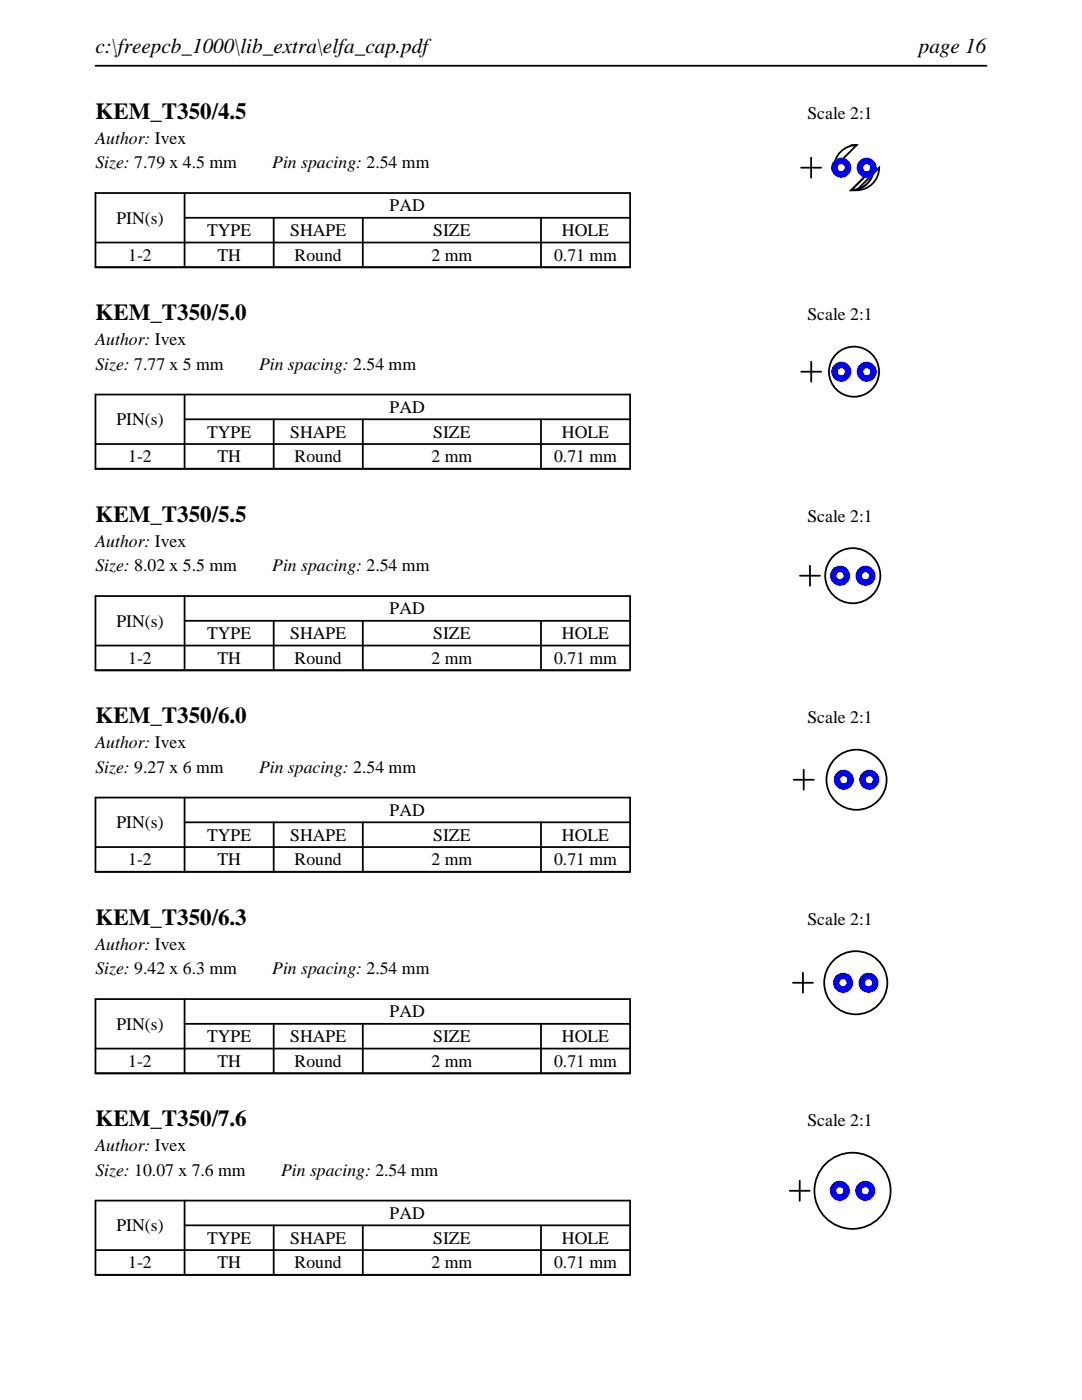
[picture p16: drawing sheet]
<svg xmlns="http://www.w3.org/2000/svg" width="216mm" height="279mm" viewBox="0 0 216 279" stroke-linecap="round" stroke-linejoin="round" font-family="sans-serif">
<defs><g id="words">
<g font-size="4.6">
<text x="19" y="23.7">KEM_T350/4.5</text>
<text x="19" y="63.9">KEM_T350/5.0</text>
<text x="19" y="104.1">KEM_T350/5.5</text>
<text x="19" y="144.4">KEM_T350/6.0</text>
<text x="19" y="184.6">KEM_T350/6.3</text>
<text x="19" y="224.8">KEM_T350/7.6</text>
</g>
<g font-size="4.2">
<text x="19" y="10.6">c:\freepcb_1000\lib_extra\elfa_cap.pdf</text>
<text x="183.3" y="10.6">page 16</text>
</g>
<g font-size="3.5">
<text x="161.1" y="23.7">Scale 2:1</text>
<text x="19" y="28.6">Author: Ivex</text>
<text x="19" y="33.6">Size: 7.79 x 4.5 mm</text>
<text x="54.3" y="33.6">Pin spacing: 2.54 mm</text>
<text x="23.2" y="44.6">PIN(s)</text>
<text x="41.3" y="47.1">TYPE</text>
<text x="57.9" y="47.1">SHAPE</text>
<text x="77.8" y="42.2">PAD</text>
<text x="86.4" y="47.1">SIZE</text>
<text x="112.1" y="47.1">HOLE</text>
<text x="25.6" y="52.1">1-2</text>
<text x="43.4" y="52.1">TH</text>
<text x="58.8" y="52.1">Round</text>
<text x="86.1" y="52.1">2 mm</text>
<text x="110.6" y="52.1">0.71 mm</text>
<text x="161.1" y="63.9">Scale 2:1</text>
<text x="19" y="68.9">Author: Ivex</text>
<text x="19" y="73.8">Size: 7.77 x 5 mm</text>
<text x="51.7" y="73.8">Pin spacing: 2.54 mm</text>
<text x="77.8" y="82.4">PAD</text>
<text x="23.2" y="84.8">PIN(s)</text>
<text x="41.3" y="87.3">TYPE</text>
<text x="57.9" y="87.3">SHAPE</text>
<text x="86.4" y="87.3">SIZE</text>
<text x="112.1" y="87.3">HOLE</text>
<text x="25.6" y="92.3">1-2</text>
<text x="43.4" y="92.3">TH</text>
<text x="58.8" y="92.3">Round</text>
<text x="86.1" y="92.3">2 mm</text>
<text x="110.6" y="92.3">0.71 mm</text>
<text x="161.1" y="104.1">Scale 2:1</text>
<text x="19" y="109.1">Author: Ivex</text>
<text x="19" y="114">Size: 8.02 x 5.5 mm</text>
<text x="54.3" y="114">Pin spacing: 2.54 mm</text>
<text x="23.2" y="125.1">PIN(s)</text>
<text x="77.8" y="122.6">PAD</text>
<text x="41.3" y="127.6">TYPE</text>
<text x="57.9" y="127.6">SHAPE</text>
<text x="86.4" y="127.6">SIZE</text>
<text x="112.1" y="127.6">HOLE</text>
<text x="25.6" y="132.5">1-2</text>
<text x="43.4" y="132.5">TH</text>
<text x="58.8" y="132.5">Round</text>
<text x="86.1" y="132.5">2 mm</text>
<text x="110.6" y="132.5">0.71 mm</text>
<text x="19" y="149.3">Author: Ivex</text>
<text x="161.1" y="144.4">Scale 2:1</text>
<text x="19" y="154.2">Size: 9.27 x 6 mm</text>
<text x="51.7" y="154.2">Pin spacing: 2.54 mm</text>
<text x="23.2" y="165.3">PIN(s)</text>
<text x="41.3" y="167.8">TYPE</text>
<text x="57.9" y="167.8">SHAPE</text>
<text x="77.8" y="162.8">PAD</text>
<text x="86.4" y="167.8">SIZE</text>
<text x="112.1" y="167.8">HOLE</text>
<text x="25.6" y="172.7">1-2</text>
<text x="43.4" y="172.7">TH</text>
<text x="58.8" y="172.7">Round</text>
<text x="86.1" y="172.7">2 mm</text>
<text x="110.6" y="172.7">0.71 mm</text>
<text x="161.1" y="184.6">Scale 2:1</text>
<text x="19" y="189.5">Author: Ivex</text>
<text x="19" y="194.5">Size: 9.42 x 6.3 mm</text>
<text x="54.3" y="194.5">Pin spacing: 2.54 mm</text>
<text x="77.8" y="203.1">PAD</text>
<text x="23.2" y="205.5">PIN(s)</text>
<text x="41.3" y="208">TYPE</text>
<text x="57.9" y="208">SHAPE</text>
<text x="86.4" y="208">SIZE</text>
<text x="112.1" y="208">HOLE</text>
<text x="25.6" y="212.9">1-2</text>
<text x="43.4" y="212.9">TH</text>
<text x="58.8" y="212.9">Round</text>
<text x="86.1" y="212.9">2 mm</text>
<text x="110.6" y="212.9">0.71 mm</text>
<text x="161.1" y="224.8">Scale 2:1</text>
<text x="19" y="229.7">Author: Ivex</text>
<text x="19" y="234.7">Size: 10.07 x 7.6 mm</text>
<text x="56.1" y="234.7">Pin spacing: 2.54 mm</text>
<text x="23.2" y="245.7">PIN(s)</text>
<text x="77.8" y="243.3">PAD</text>
<text x="41.3" y="248.2">TYPE</text>
<text x="57.9" y="248.2">SHAPE</text>
<text x="86.4" y="248.2">SIZE</text>
<text x="112.1" y="248.2">HOLE</text>
<text x="25.6" y="253.2">1-2</text>
<text x="43.4" y="253.2">TH</text>
<text x="58.8" y="253.2">Round</text>
<text x="86.1" y="253.2">2 mm</text>
<text x="110.6" y="253.2">0.71 mm</text>
</g>
</g></defs>
<path d="M19 13.1h177.8M19 38.5h106.7v14.8h-106.7zM36.8 38.5v14.8M19 48.4h106.7M36.8 43.5h88.9M54.6 43.5v9.8M72.4 43.5v9.8M107.9 43.5v9.8" fill="none" stroke="#000" stroke-width=".35"/>
<path d="M159.8 33.5h4.1zM161.8 31.5v4zM167.5 30.6a4.5 4.5 0 0 1 3.4-1.6l-4.5 4.5a4.5 4.5 0 0 1 1.1-2.9zM169.9 29h1zM169.9 38h1zM174.3 33.5a4.5 4.5 0 0 1-4.4 4.5zM175.4 33.5a4.5 4.5 0 0 1-4.5 4.5z" fill="none" stroke="#000" stroke-width=".36"/>
<g fill="#00f">
<path d="M165.9 33.5a2 2 0 0 0 4 0 2 2 0 0 0-4 0zM167.1 33.5a.75 .75 0 0 1 1.5 0 .75 .75 0 0 1-1.5 0z"/>
<path d="M170.9 33.5a2 2 0 0 0 4 0 2 2 0 0 0-4 0zM172.2 33.5a.71 .71 0 0 1 1.4 0 .71 .71 0 0 1-1.4 0z"/>
</g>
<path d="M19 78.7h106.7v14.9h-106.7zM36.8 78.7v14.9M19 88.6h106.7M36.8 83.7h88.9M54.6 83.7v9.9M72.4 83.7v9.9M107.9 83.7v9.9" fill="none" stroke="#000" stroke-width=".35"/>
<g fill="none" stroke="#000" stroke-width=".36">
<path d="M159.9 74.2h4zM161.9 72.2v4z"/>
<circle cx="170.4" cy="74.2" r="5"/>
</g>
<g fill="#00f">
<path d="M165.9 74.2a2 2 0 0 0 4 0 2 2 0 0 0-4 0zM167.2 74.2a.71 .71 0 0 1 1.4 0 .71 .71 0 0 1-1.4 0z"/>
<path d="M170.9 74.2a2 2 0 0 0 4 0 2 2 0 0 0-4 0zM172.2 74.2a.75 .75 0 0 1 1.5 0 .75 .75 0 0 1-1.5 0z"/>
</g>
<path d="M19 119h106.7v14.8h-106.7zM36.8 119v14.8M19 128.8h106.7M36.8 123.9h88.9M54.6 123.9v9.9M72.4 123.9v9.9M107.9 123.9v9.9" fill="none" stroke="#000" stroke-width=".35"/>
<g fill="none" stroke="#000" stroke-width=".36">
<path d="M159.6 114.9h4zM161.6 112.9v4z"/>
<circle cx="170.2" cy="114.9" r="5.5"/>
</g>
<g fill="#00f">
<path d="M165.6 114.9a2 2 0 0 0 4 0 2 2 0 0 0-4 0zM166.9 114.9a.71 .71 0 0 1 1.4 0 .71 .71 0 0 1-1.4 0z"/>
<path d="M170.7 114.9a2 2 0 0 0 4 0 2 2 0 0 0-4 0zM172 114.9a.71 .71 0 0 1 1.4 0 .71 .71 0 0 1-1.4 0z"/>
</g>
<path d="M19 159.2h106.7v14.8h-106.7zM36.8 159.2v14.8M19 169.1h106.7M36.8 164.1h88.9M54.6 164.1v9.9M72.4 164.1v9.9M107.9 164.1v9.9" fill="none" stroke="#000" stroke-width=".35"/>
<g fill="none" stroke="#000" stroke-width=".36">
<path d="M158.4 155.6h4zM160.4 153.6v4z"/>
<circle cx="170.9" cy="155.6" r="6"/>
</g>
<g fill="#00f">
<path d="M166.4 155.6a2 2 0 0 0 4 0 2 2 0 0 0-4 0zM167.7 155.6a.71 .71 0 0 1 1.4 0 .71 .71 0 0 1-1.4 0z"/>
<path d="M171.5 155.6a2 2 0 0 0 4 0 2 2 0 0 0-4 0zM172.7 155.6a.75 .75 0 0 1 1.5 0 .75 .75 0 0 1-1.5 0z"/>
</g>
<path d="M19 199.4h106.7v14.8h-106.7zM36.8 199.4v14.8M19 209.3h106.7M36.8 204.3h88.9M54.6 204.3v9.9M72.4 204.3v9.9M107.9 204.3v9.9" fill="none" stroke="#000" stroke-width=".35"/>
<g fill="none" stroke="#000" stroke-width=".36">
<path d="M158.2 196.1h4zM160.2 194.1v4z"/>
<circle cx="170.8" cy="196.1" r="6.3"/>
</g>
<g fill="#00f">
<path d="M166.2 196.1a2 2 0 0 0 4 0 2 2 0 0 0-4 0zM167.5 196.1a.71 .71 0 0 1 1.4 0 .71 .71 0 0 1-1.4 0z"/>
<path d="M171.3 196.1a2 2 0 0 0 4 0 2 2 0 0 0-4 0zM172.6 196.1a.71 .71 0 0 1 1.4 0 .71 .71 0 0 1-1.4 0z"/>
</g>
<path d="M19 239.6h106.7v14.8h-106.7zM36.8 239.6v14.8M19 249.5h106.7M36.8 244.5h88.9M54.6 244.5v9.9M72.4 244.5v9.9M107.9 244.5v9.9" fill="none" stroke="#000" stroke-width=".35"/>
<g fill="none" stroke="#000" stroke-width=".36">
<path d="M157.6 237.6h4zM159.6 235.6v4z"/>
<circle cx="170.1" cy="237.6" r="7.6"/>
</g>
<g fill="#00f">
<path d="M165.6 237.6a2 2 0 0 0 4 0 2 2 0 0 0-4 0zM166.9 237.6a.71 .71 0 0 1 1.4 0 .71 .71 0 0 1-1.4 0z"/>
<path d="M170.6 237.6a2.05 2.05 0 0 0 4.1 0 2.05 2.05 0 0 0-4.1 0zM171.9 237.6a.75 .75 0 0 1 1.5 0 .75 .75 0 0 1-1.5 0z"/>
</g>
<use href="#words"/>
</svg>
